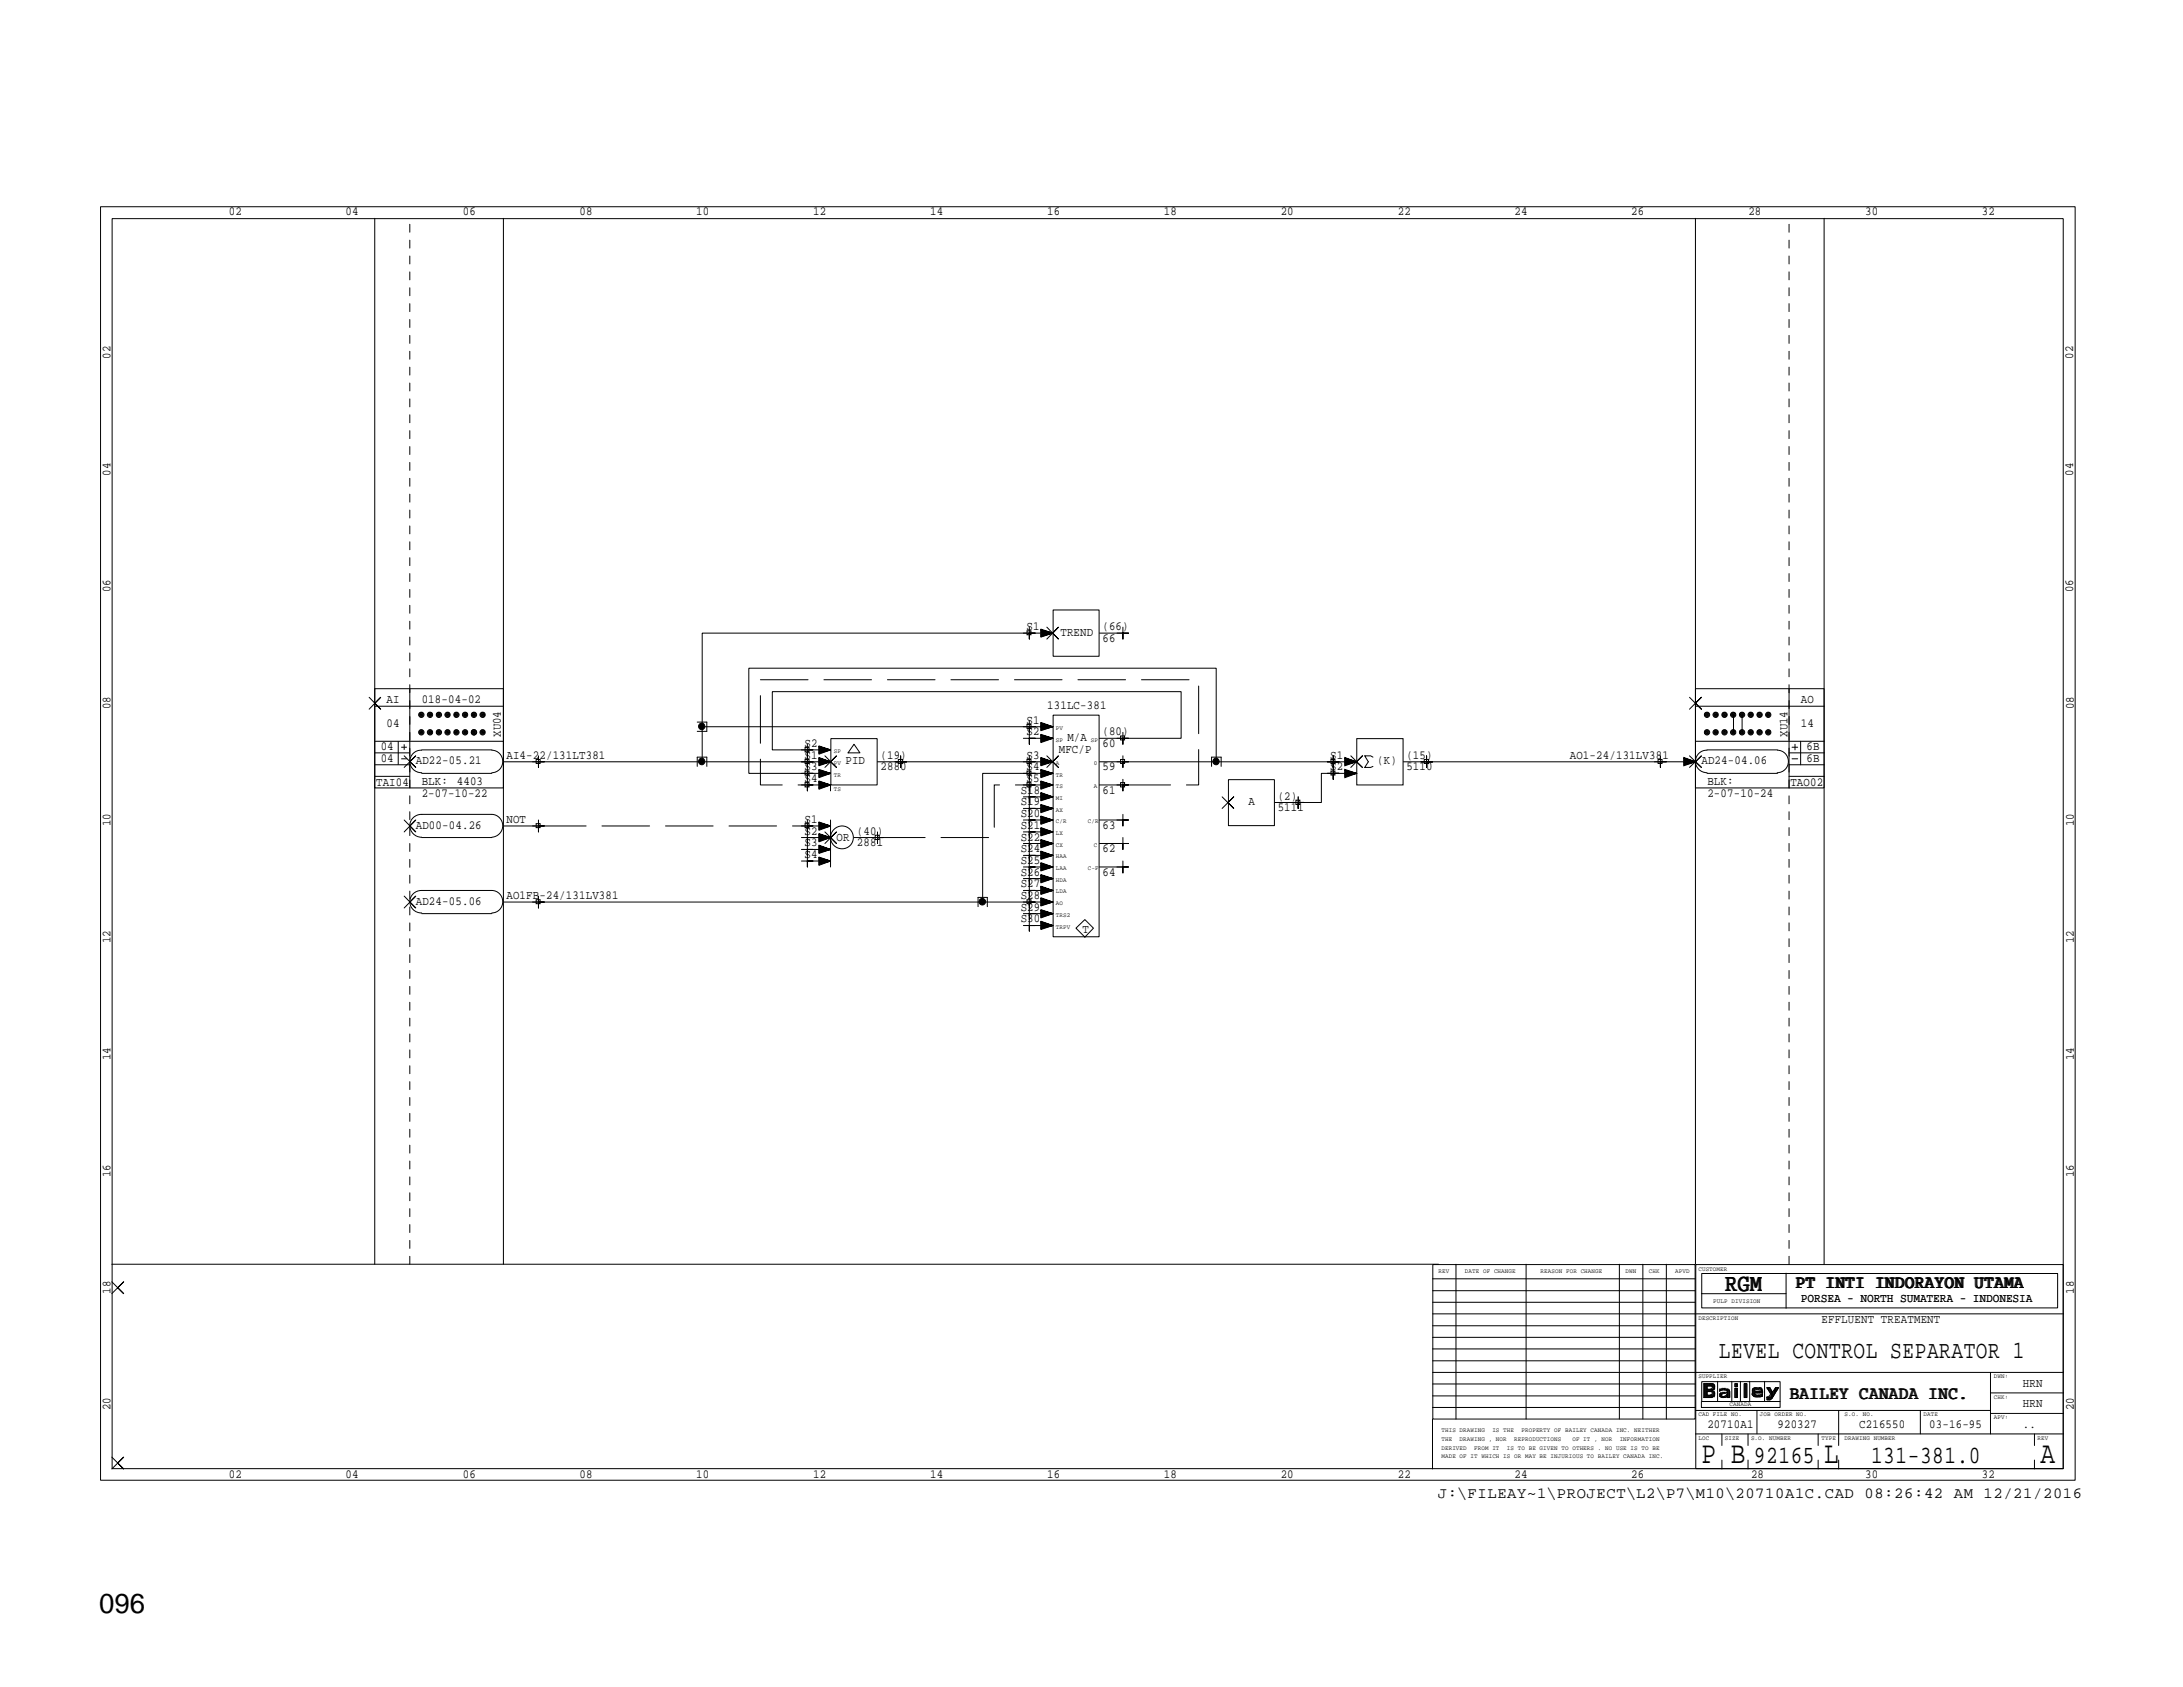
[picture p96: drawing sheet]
<svg xmlns="http://www.w3.org/2000/svg" width="279mm" height="216mm" viewBox="0 0 279 216" stroke-linecap="round" stroke-linejoin="round" font-family="sans-serif">
<defs><g id="words">
<g font-size="4">
<text x="217.8" y="187.2">P B</text>
<text x="233.5" y="187.2">L</text>
<text x="261.2" y="187.2">A</text>
</g>
<text font-size="3.5" x="12.7" y="206.4">096</text>
<g font-size="3.2">
<text x="220.8" y="165.2">RGM</text>
<text x="220" y="173.8">LEVEL CONTROL SEPARATOR 1</text>
<text x="224.5" y="187.2">92165</text>
<text x="239.5" y="187.2">131-381.0</text>
</g>
<g font-size="2.4">
<text x="230" y="164.8">PT INTI INDORAYON UTAMA</text>
<text x="229.1" y="179">BAILEY CANADA INC.</text>
</g>
<text font-size="2" x="184" y="191.8">J:\FILEAY~1\PROJECT\L2\P7\M10\20710A1C.CAD 08:26:42 AM 12/21/2016</text>
<g font-size="1.6">
<text x="29.3" y="27.6">02</text>
<text x="44.2" y="27.6">04</text>
<text x="59.2" y="27.6">06</text>
<text x="74.2" y="27.6">08</text>
<text x="89.1" y="27.6">10</text>
<text x="104.1" y="27.6">12</text>
<text x="119" y="27.6">14</text>
<text x="134" y="27.6">16</text>
<text x="149" y="27.6">18</text>
<text x="163.9" y="27.6">20</text>
<text x="178.9" y="27.6">22</text>
<text x="193.8" y="27.6">24</text>
<text x="208.8" y="27.6">26</text>
<text x="223.8" y="27.6">28</text>
<text x="238.7" y="27.6">30</text>
<text x="253.7" y="27.6">32</text>
<text x="14.1" y="45.9" transform="rotate(-90 14.1 45.9)">02</text>
<text x="265.3" y="45.9" transform="rotate(-90 265.3 45.9)">02</text>
<text x="14.1" y="60.9" transform="rotate(-90 14.1 60.9)">04</text>
<text x="265.3" y="60.9" transform="rotate(-90 265.3 60.9)">04</text>
<text x="14.1" y="75.8" transform="rotate(-90 14.1 75.8)">06</text>
<text x="265.3" y="75.8" transform="rotate(-90 265.3 75.8)">06</text>
<text x="131.4" y="80.6">S1</text>
<text x="135.7" y="81.4">TREND</text>
<text x="141.1" y="82.1">66</text>
<text x="141.1" y="80.6">(66)</text>
<text x="14.1" y="90.8" transform="rotate(-90 14.1 90.8)">08</text>
<text x="48.7" y="96">04</text>
<text x="49.5" y="90">AI</text>
<text x="49.5" y="93">04</text>
<text x="54" y="90">018-04-02</text>
<text x="64.1" y="94.3" transform="rotate(-90 64.1 94.3)">XU04</text>
<text x="103" y="95.6">S2</text>
<text x="131.4" y="94.1">S2</text>
<text x="131.4" y="92.6">S1</text>
<text x="134" y="90.7">131LC-381</text>
<text x="136.6" y="94.9">M/A</text>
<text x="141.1" y="95.6">60</text>
<text x="141.1" y="94.1">(80)</text>
<text x="228.8" y="94.3" transform="rotate(-90 228.8 94.3)">XU14</text>
<text x="230.5" y="90">AO</text>
<text x="230.5" y="93">14</text>
<text x="231.2" y="96">6B</text>
<text x="265.4" y="90.8" transform="rotate(-90 265.4 90.8)">08</text>
<text x="48.1" y="100.6">TAI04</text>
<text x="48.7" y="97.5">04</text>
<text x="53.2" y="97.8">AD22-05.21</text>
<text x="54" y="100.5">BLK:</text>
<text x="54" y="102">2-07-10-22</text>
<text x="58.5" y="100.5">4403</text>
<text x="64.8" y="97.1">AI4-22/131LT381</text>
<text x="103" y="97.1">S1</text>
<text x="103" y="100.1">S4</text>
<text x="103" y="98.6">S3</text>
<text x="108.2" y="97.8">PID</text>
<text x="112.7" y="98.6">2880</text>
<text x="112.7" y="97.1">(19)</text>
<text x="130.6" y="101.6">S18</text>
<text x="131.4" y="100.1">S5</text>
<text x="131.4" y="98.6">S4</text>
<text x="131.4" y="97.1">S3</text>
<text x="135.5" y="96.3">MFC/P</text>
<text x="141.1" y="98.6">59</text>
<text x="141.1" y="101.6">61</text>
<text x="170.3" y="98.6">S2</text>
<text x="170.3" y="97.1">S1</text>
<text x="176.3" y="97.8">(K)</text>
<text x="180" y="98.6">5110</text>
<text x="180" y="97.1">(15)</text>
<text x="200.9" y="97.1">AO1-24/131LV381</text>
<text x="217.8" y="97.8">AD24-04.06</text>
<text x="218.5" y="100.5">BLK:</text>
<text x="218.5" y="102">2-07-10-24</text>
<text x="229.1" y="100.6">TAO02</text>
<text x="231.2" y="97.5">6B</text>
<text x="14.1" y="105.7" transform="rotate(-90 14.1 105.7)">10</text>
<text x="53.2" y="106.1">AD00-04.26</text>
<text x="64.8" y="105.3">NOT</text>
<text x="103" y="106.8">S2</text>
<text x="103" y="105.3">S1</text>
<text x="107.1" y="107.6">OR</text>
<text x="109.7" y="106.8">(40)</text>
<text x="130.6" y="107.6">S22</text>
<text x="130.6" y="106.1">S21</text>
<text x="130.6" y="104.6">S20</text>
<text x="130.6" y="103.1">S19</text>
<text x="141.1" y="106.1">63</text>
<text x="159.8" y="103.1">A</text>
<text x="163.5" y="103.8">5111</text>
<text x="163.5" y="102.3">(2)</text>
<text x="265.4" y="105.7" transform="rotate(-90 265.4 105.7)">10</text>
<text x="103" y="109.8">S4</text>
<text x="103" y="108.3">S3</text>
<text x="109.7" y="108.3">2881</text>
<text x="130.6" y="113.5">S27</text>
<text x="130.6" y="112.1">S26</text>
<text x="130.6" y="110.6">S25</text>
<text x="130.6" y="109">S24</text>
<text x="141.1" y="109">62</text>
<text x="141.1" y="112.1">64</text>
<text x="53.2" y="115.8">AD24-05.06</text>
<text x="64.8" y="115.1">AO1FB-24/131LV381</text>
<text x="130.6" y="118">S30</text>
<text x="130.6" y="116.5">S29</text>
<text x="130.6" y="115.1">S28</text>
<text x="138.6" y="119.5">T</text>
<text x="14.1" y="120.7" transform="rotate(-90 14.1 120.7)">12</text>
<text x="265.4" y="120.7" transform="rotate(-90 265.4 120.7)">12</text>
<text x="14.1" y="135.6" transform="rotate(-90 14.1 135.6)">14</text>
<text x="265.4" y="135.6" transform="rotate(-90 265.4 135.6)">14</text>
<text x="14.1" y="150.6" transform="rotate(-90 14.1 150.6)">16</text>
<text x="265.4" y="150.6" transform="rotate(-90 265.4 150.6)">16</text>
<text x="14.1" y="165.6" transform="rotate(-90 14.1 165.6)">18</text>
<text x="230.5" y="166.7">PORSEA - NORTH SUMATERA - INDONESIA</text>
<text x="265.4" y="165.6" transform="rotate(-90 265.4 165.6)">18</text>
<text x="233.1" y="169.3">EFFLUENT TREATMENT</text>
<text x="258.9" y="177.5">HRN</text>
<text x="14.1" y="180.5" transform="rotate(-90 14.1 180.5)">20</text>
<text x="218.5" y="182.8">20710A1</text>
<text x="227.5" y="182.8">920327</text>
<text x="238" y="182.8">C216550</text>
<text x="246.9" y="182.8">03-16-95</text>
<text x="258.9" y="180.1">HRN</text>
<text x="258.9" y="182.8">..</text>
<text x="265.4" y="180.5" transform="rotate(-90 265.4 180.5)">20</text>
<text x="29.3" y="189.1">02</text>
<text x="44.2" y="189.1">04</text>
<text x="59.2" y="189.1">06</text>
<text x="74.2" y="189.1">08</text>
<text x="89.1" y="189.1">10</text>
<text x="104.1" y="189.1">12</text>
<text x="119" y="189.1">14</text>
<text x="134" y="189.1">16</text>
<text x="149" y="189.1">18</text>
<text x="163.9" y="189.1">20</text>
<text x="178.9" y="189.1">22</text>
<text x="193.8" y="189.1">24</text>
<text x="208.8" y="189.1">26</text>
<text x="224.1" y="189.1">28</text>
<text x="238.7" y="189.1">30</text>
<text x="253.7" y="189.1">32</text>
</g>
<g font-size=".8">
<text x="135.1" y="94.9">SP</text>
<text x="135.1" y="93.4">PV</text>
<text x="139.6" y="94.9">SP</text>
<text x="106.7" y="101.3">TS</text>
<text x="106.7" y="99.4">TR</text>
<text x="106.7" y="97.9">PV</text>
<text x="106.7" y="96.4">SP</text>
<text x="135.1" y="100.9">TS</text>
<text x="135.1" y="99.4">TR</text>
<text x="135.1" y="97.9">A</text>
<text x="140" y="100.9">A</text>
<text x="140" y="97.9">0</text>
<text x="135.1" y="106.8">LX</text>
<text x="135.1" y="105.4">C/R</text>
<text x="135.1" y="103.9">AX</text>
<text x="135.1" y="102.4">MI</text>
<text x="139.2" y="105.4">C/R</text>
<text x="135.1" y="112.9">HDA</text>
<text x="135.1" y="111.3">LAA</text>
<text x="135.1" y="109.9">HAA</text>
<text x="135.1" y="108.4">CX</text>
<text x="139.2" y="111.3">C-F</text>
<text x="140" y="108.4">C</text>
<text x="135.1" y="118.8">TRPV</text>
<text x="135.1" y="117.3">TRS2</text>
<text x="135.1" y="115.8">AO</text>
<text x="135.1" y="114.3">LDA</text>
<text x="184.1" y="162.9">REV</text>
<text x="187.5" y="162.9">DATE OF CHANGE</text>
<text x="197.2" y="162.9">REASON FOR CHANGE</text>
<text x="208.1" y="162.9">DWN</text>
<text x="211" y="162.9">CHK</text>
<text x="214.4" y="162.9">APVD</text>
<text x="217.4" y="162.6">CUSTOMER</text>
<text x="219.3" y="166.7">PULP DIVISION</text>
<text x="217.4" y="169">DESCRIPTION</text>
<text x="217.4" y="176.4">SUPPLIER</text>
<text x="221.4" y="180">CANADA</text>
<text x="255.2" y="179">CHK:</text>
<text x="255.2" y="176.4">DWN:</text>
<text x="184.5" y="185.5">DERIVED</text>
<text x="184.5" y="184.4">THE</text>
<text x="184.5" y="183.3">THIS DRAWING</text>
<text x="186.8" y="184.4">DRAWING , NOR</text>
<text x="188.7" y="185.5">FROM IT</text>
<text x="191" y="183.3">IS THE</text>
<text x="192.9" y="185.5">IS TO BE GIVEN TO OTHERS . NO USE IS TO BE</text>
<text x="193.8" y="184.4">REPRODUCTIONS</text>
<text x="194.7" y="183.3">PROPERTY OF BAILEY CANADA INC. NEITHER</text>
<text x="201.2" y="184.4">OF IT , NOR</text>
<text x="207.3" y="184.4">INFORMATION</text>
<text x="217.4" y="184.3">LOC</text>
<text x="217.4" y="181.3">CAD FILE NO.</text>
<text x="220.8" y="184.3">SIZE</text>
<text x="224.1" y="184.3">S.O. NUMBER</text>
<text x="225.3" y="181.3">JOB ORDER NO.</text>
<text x="233.1" y="184.3">TYPE</text>
<text x="236.1" y="184.3">DRAWING NUMBER</text>
<text x="236.1" y="181.3">S.O. NO.</text>
<text x="246.2" y="181.3">DATE</text>
<text x="255.2" y="181.7">APV:</text>
<text x="260.8" y="184.3">REV</text>
<text x="184.5" y="186.6">MADE OF IT WHICH IS OR MAY BE INJURIOUS TO BAILEY CANADA INC.</text>
</g>
</g></defs>
<g fill="none" stroke="#000" stroke-width=".13">
<path d="M12.9 26.5h252.7v162.9h-252.7zM14.4 28h249.7v160h-249.7zM48 27.9v133.9M64.4 27.9v133.9M217 27.9v133.9M233.5 27.9v133.9M134.8 78.1h5.9v5.9h-5.9zM47.2 89.2l1.5 1.6-.7-.8 .7-.8-1.5 1.6M48 88.1h16.4v12.7h-16.4zM48 94.9h16.4M48 90.4h16.4M48 96.4h4.5"/>
<path d="M48 97.9h4.5M48 99.4h4.5M51 94.9v3M51.4 97.1h.7M51.4 95.6h.7M51.7 96.7l1.5 1.5-.7-.7 .7-.8-1.5 1.5M51.7 95.2v.8M52.5 88.1v12.7M53.8 93.6h.2v.2h-.2zM53.8 91.3h.2v.3h-.2zM53.8 91.4h.2v.1h-.2zM53.9 93.7h.1z"/>
<path d="M53.9 91.4l.1 .1zM54 96a1.44 1.44 0 0 0-1.5 1.5 1.44 1.44 0 0 0 1.5 1.4M54 99h8.9M54 96h8.9M54.9 93.6h.3v.2h-.3zM54.9 91.3h.3v.3h-.3zM55 93.6h.1v.2h-.1zM55 91.4h.1v.1h-.1zM55 93.7h.1zM55 91.4l.1 .1zM56 93.6h.3v.2h-.3zM56 91.3h.3v.3h-.3z"/>
<path d="M56.1 93.6h.1v.2h-.1zM56.1 91.4h.1v.1h-.1zM56.1 93.7h.1zM56.1 91.4l.1 .1zM57.2 93.6h.2v.2h-.2zM57.2 91.3h.2v.3h-.2zM57.2 91.4h.2v.1h-.2zM57.3 93.7h.1M57.3 91.4v.1zM58.3 93.6h.2v.2h-.2zM58.3 91.3h.2v.3h-.2zM58.3 91.4h.2v.1h-.2z"/>
<path d="M58.4 93.7h.1zM58.4 91.4l.1 .1zM59.4 93.6h.3v.2h-.3zM59.4 91.3h.3v.3h-.3zM59.5 93.6h.1v.2h-.1zM59.5 91.4h.1v.1h-.1zM59.5 93.7h.1zM59.5 91.4l.1 .1zM60.5 93.6h.3v.2h-.3zM60.5 91.3h.3v.3h-.3zM60.6 93.6h.1v.2h-.1zM60.6 91.4h.1v.1h-.1z"/>
<path d="M60.6 93.7h.1zM60.6 91.4l.1 .1zM61.6 93.6h.3v.2h-.3zM61.6 91.3h.3v.3h-.3zM61.7 93.6h.2v.2h-.2zM61.7 91.4h.2v.1h-.2zM61.7 93.7h.1zM61.7 91.4l.1 .1zM62.9 96a1.44 1.44 0 0 1 1.4 1.5 1.44 1.44 0 0 1-1.4 1.4M68.6 97.2h.5v.5h-.5zM68.9 96.7v1.5v-.7h.8h-1.5M89.2 98.1v-1.2h1.3v1.2"/>
<path d="M89.2 92.4h1.3v1.2h-1.3M89.9 93v4.5M103 97.2h.5v.5h-.5zM103 95.7h.5v.5h-.5zM103 98.7h.5v.5h-.5zM103.3 96.7v1.5v-.7h.8h-1.5M103.3 95.2v1.5v-.7h.8h-1.5M103.3 98.2v1.5v-.7h.8h-1.5M103.3 99.7v1.5v-.7h.8h-1.5M104.8 97.9l1.5-.4-1.5 .4M104.8 97.7l1.5-.2-1.5 .3M104.8 97.6l1.5-.1-1.5 .1"/>
<path d="M104.8 97.4l1.5 .1h-41.9M104.8 97.3l1.5 .2-1.5-.2M104.8 97.1l1.5 .4-1.5-.3M104.8 97l1.5 .5-1.5 .5v-1.1l1.5 .6M104.8 99.4l1.5-.4-1.5 .4M104.8 99.2l1.5-.2-1.5 .3M104.8 99.1l1.5-.1-1.5 .1M104.8 98.8l1.5 .2-1.5-.2M104.8 98.6l1.5 .4-1.5-.3M104.8 98.6l1.5 .4-1.5 .5v-1l1.5 .5M104.8 96.3l1.5-.3-1.5 .4M104.8 96.2l1.5-.2-1.5 .3"/>
<path d="M104.8 96.1l1.5-.1-1.5 .1M104.8 95.8l1.5 .2-1.5-.2M104.8 95.6l1.5 .4-1.5-.3M104.8 95.5l1.5 .5-1.5 .5v-1l1.5 .5M105.6 96.7l1.5 1.5-.8-.7 .8-.8-1.5 1.5M106.3 94.5h6v6h-6zM109.3 95.2l.8 1.1h-1.6zM115 97.2h.5v.5h-.5zM115.3 96.7v1.5v-.7h.7h-1.4M131.4 92.7h.6v.5h-.6zM131.4 97.2h.6v.5h-.6zM131.4 98.7h.6v.5h-.6z"/>
<path d="M131.4 80.7h.6v.5h-.6zM131.7 92.2v1.5v-.7h.8h-1.5M131.7 93.7v1.5v-.7h.8h-1.5M131.7 96.7v1.5v-.7h.8h-1.5M131.7 98.2v1.5v-.7h.8h-1.5M131.7 99.7v1.5v-.7h.8h-1.5M131.7 80.3v1.5v-.8h.8h-1.5M133.2 98.9l1.5 .1h-8.9v16.4M133.2 99.4l1.5-.4-1.5 .4M133.2 99.2l1.5-.2-1.5 .3M133.2 99.1l1.5-.1-1.5 .1M133.2 98.8l1.5 .2-1.5-.2"/>
<path d="M133.2 98.6l1.5 .4-1.5-.3M133.2 98.6l1.5 .4-1.5 .5v-1l1.5 .5M133.2 97.9l1.5-.4-1.5 .4M133.2 97.7l1.5-.2-1.5 .3M133.2 97.6l1.5-.1-1.5 .1M133.2 97.4l1.5 .1h-22.4M133.2 97.3l1.5 .2-1.5-.2M133.2 97.1l1.5 .4-1.5-.3M133.2 97l1.5 .5-1.5 .5v-1.1l1.5 .6M133.2 94.9l1.5-.4-1.5 .5M133.2 94.7l1.5-.2-1.5 .3M133.2 94.6l1.5-.1-1.5 .2"/>
<path d="M133.2 94.4l1.5 .1h-3M133.2 94.3l1.5 .2-1.5-.1M133.2 94.1l1.5 .4-1.5-.3M133.2 94.1l1.5 .4-1.5 .5v-1l1.5 .5M133.2 93.4l1.5-.4-1.5 .4M133.2 93.2l1.5-.2-1.5 .3M133.2 93.1l1.5-.1-1.5 .1M133.2 92.9l1.5 .1h-44.8M133.2 92.8l1.5 .2-1.5-.2M133.2 92.6l1.5 .4-1.5-.3M133.2 92.5l1.5 .5-1.5 .5v-1l1.5 .5M133.2 80.9l1.5 .1h-44.8v12"/>
<path d="M133.2 81.4l1.5-.4-1.5 .5M133.2 81.2l1.5-.2-1.5 .3M133.2 81.1l1.5-.1-1.5 .2M133.2 80.8l1.5 .2-1.5-.1M133.2 80.6l1.5 .4-1.5-.3M133.2 80.6l1.5 .4-1.5 .5v-1l1.5 .5M134 96.7l1.5 1.5-.8-.7 .8-.8-1.5 1.5M134 80.3l1.5 1.5-.8-.8 .8-.7-1.5 1.5M134.8 91.5h5.9v28.4h-5.9zM140.7 94.5h10.5v-6h-52.4v7.5h7.5l-1.5-.1M140.7 81h3M143.4 97.2h.5v.5h-.5z"/>
<path d="M143.4 94.2h.5v.5h-.5zM143.7 96.7v1.5v-.7h.7h-1.4M143.7 93.7v1.5v-.7h.7h-1.4M143.7 99.7v1.5v-.7h.7h-1.4M143.7 80.3v1.5v-.8h.7h-1.4M155.1 98.1v-1.2h1.2v1.2M155.7 97.5v-12h-59.9v13.5h10.5l-1.5-.1M157.2 99.8h5.9v5.9h-5.9zM170.3 97.2h.6v.5h-.6zM170.3 98.7h.6v.5h-.6zM170.6 96.7v1.5v-.7h.8h-1.5M170.6 98.2v1.5v-.7h.8h-1.5"/>
<path d="M172.1 97.9l1.5-.4-1.5 .4M172.1 97.7l1.5-.2-1.5 .3M172.1 97.6l1.5-.1-1.5 .1M172.1 97.4l1.5 .1h-32.9M172.1 97.3l1.5 .2-1.5-.2M172.1 97.1l1.5 .4-1.5-.3M172.1 97l1.5 .5-1.5 .5v-1.1l1.5 .6M172.1 98.9l1.5 .1h-4.5v3.7h-5.9M172.1 99.4l1.5-.4-1.5 .4M172.1 99.2l1.5-.2-1.5 .3M172.1 99.1l1.5-.1-1.5 .1M172.1 98.8l1.5 .2-1.5-.2"/>
<path d="M172.1 98.6l1.5 .4-1.5-.3M172.1 98.6l1.5 .4-1.5 .5v-1l1.5 .5M172.9 96.7l1.5 1.5-.8-.7 .8-.8-1.5 1.5M173.7 94.5h5.9v6h-5.9zM175.7 96.9l-.3-.2h-.7l.4 .8-.4 .7h.7l.3-.1M182.3 97.2h.5v.5h-.5zM182.6 96.7v1.5v-.7h.7h-1.4M212.2 97.2h.5v.5h-.5zM212.5 96.7v1.5v-.7h.8h-1.5M215.5 97.9l1.5-.4-1.5 .4M215.5 97.7l1.5-.2-1.5 .3M215.5 97.6l1.5-.1-1.5 .1"/>
<path d="M215.5 97.4l1.5 .1h-1.5M215.5 97.3l1.5 .2-1.5-.2M215.5 97.1l1.5 .4-1.5-.3M215.5 97l1.5 .5-1.5 .5v-1.1l1.5 .6h-37.4M216.2 89.2l1.6 1.6-.8-.8 .8-.8-1.6 1.6M216.2 96.7l1.6 1.5-.8-.7 .8-.8-1.6 1.5M217 88.1h16.5v12.7h-16.5zM217 94.9h16.5M217 90.4h16.5M218.3 93.6h.3v.2h-.3zM218.3 91.3h.3v.3h-.3zM218.4 93.6h.1v.2h-.1z"/>
<path d="M218.4 91.4h.1v.1h-.1zM218.5 93.7h.1M218.5 91.5h.1M218.5 96a1.44 1.44 0 0 0-1.5 1.5 1.44 1.44 0 0 0 1.5 1.4M218.5 99h9M218.5 96h9M219.5 93.6h.2v.2h-.2zM219.5 91.3h.2v.3h-.2zM219.5 91.4h.2v.1h-.2zM219.6 93.7h.1M219.6 91.4v.1zM220.6 93.6h.2v.2h-.2z"/>
<path d="M220.6 91.3h.2v.3h-.2zM220.6 91.4h.2v.1h-.2zM220.7 93.7h.1M220.7 91.5h.1M221.7 93.6h.3v.2h-.3zM221.7 91.3h.3v.3h-.3zM221.7 93.6h.2v.2h-.2zM221.7 91.4h.2v.1h-.2zM221.8 93.7h.1zM221.8 91.4l.1 .1zM221.9 91.5v2.2M222.8 93.6h.3v.2h-.3z"/>
<path d="M222.8 91.3h.3v.3h-.3zM222.9 93.6h.1v.2h-.1zM222.9 91.4h.1v.1h-.1zM223 93.7h.1M223 91.5h.1M223 91.5v2.2M224 93.6h.2v.2h-.2zM224 91.3h.2v.3h-.2zM224 91.4h.2v.1h-.2zM224 93.7h.1zM224 91.4l.1 .1zM225.1 93.6h.2v.2h-.2z"/>
<path d="M225.1 91.3h.2v.3h-.2zM225.1 91.4h.2v.1h-.2zM225.2 93.7h.1M225.2 91.5h.1M226.2 93.6h.3v.2h-.3zM226.2 91.3h.3v.3h-.3zM226.2 93.6h.2v.2h-.2zM226.2 91.4h.2v.1h-.2zM226.3 93.7h.1zM226.3 91.4l.1 .1zM227.5 96a1.44 1.44 0 0 1 1.4 1.5 1.44 1.44 0 0 1-1.4 1.4M229 96.4h4.5"/>
<path d="M229 97.9h4.5M229 99.4h4.5M229 88.1v12.7M229.4 97.1h.7M229.4 95.6h.7M229.7 95.2v.8M230.5 94.9v3M51.7 114.7l1.5 1.5-.7-.8 .7-.7-1.5 1.5M51.7 104.9l1.5 1.6-.7-.8 .7-.8-1.5 1.6M54 116.8a1.44 1.44 0 0 1-1.5-1.4 1.44 1.44 0 0 1 1.5-1.4h8.9a1.44 1.44 0 0 1 1.4 1.4 1.44 1.44 0 0 1-1.4 1.4M54 116.9h8.9M54 107.1a1.46 1.46 0 0 1-1.5-1.4 1.46 1.46 0 0 1 1.5-1.5h8.9a1.46 1.46 0 0 1 1.4 1.5 1.46 1.46 0 0 1-1.4 1.4"/>
<path d="M54 107.2h8.9M64.4 105.7h4.5M68.6 115.1h.5v.6h-.5zM68.6 105.4h.5v.5h-.5zM68.9 114.7v1.5v-.8h.8h-1.5M68.9 104.9v1.6v-.8h.8h-1.5M103 100.2h.5v.5h-.5zM103 105.4h.5v.5h-.5zM103.3 104.9v1.6v-.8h.8h-1.5M103.3 106.5v1.4v-.7h.8h-1.5M103.3 107.9v1.6v-.8h.8h-1.5M103.3 109.5v1.5v-.8h.8h-1.5"/>
<path d="M104.8 100.8l1.5-.3-1.5 .4M104.8 100.7l1.5-.2-1.5 .3M104.8 100.5h1.5l-1.5 .1M104.8 100.4l1.5 .1h-3M104.8 100.2l1.5 .3-1.5-.2M104.8 100.1l1.5 .4-1.5-.3M104.8 100l1.5 .5-1.5 .5v-1.1l1.5 .6v.7M104.8 106.1l1.5-.4-1.5 .5M104.8 105.9l1.5-.2-1.5 .3M104.8 105.8l1.5-.1-1.5 .2M104.8 105.6l1.5 .1h-3M104.8 105.5l1.5 .2-1.5-.1"/>
<path d="M104.8 105.3l1.5 .4-1.5-.3M104.8 105.3l1.5 .4-1.5 .6v-1.1l1.5 .5M104.8 107.6l1.5-.4-1.5 .5M104.8 107.4l1.5-.2-1.5 .3M104.8 107.3l1.5-.1-1.5 .2M104.8 107.1l1.5 .1h-3M104.8 107l1.5 .2-1.5-.1M104.8 106.8l1.5 .4-1.5-.3M104.8 106.8l1.5 .4-1.5 .5v-1l1.5 .5M104.8 109.1l1.5-.4-1.5 .4M104.8 108.9l1.5-.2-1.5 .3M104.8 108.8l1.5-.1-1.5 .1"/>
<path d="M104.8 108.6l1.5 .1h-3M104.8 108.5l1.5 .2-1.5-.2M104.8 108.3l1.5 .4-1.5-.3M104.8 108.2l1.5 .5-1.5 .5v-1l1.5 .5M104.8 110.6l1.5-.4-1.5 .5M104.8 110.4l1.5-.2-1.5 .3M104.8 110.3l1.5-.1-1.5 .2M104.8 110.1l1.5 .1h-3M104.8 110l1.5 .2-1.5-.1M104.8 109.8l1.5 .4-1.5-.3M104.8 109.8l1.5 .4-1.5 .5v-1l1.5 .5M105.6 106.5l1.5 1.4-.8-.7 .8-.7-1.5 1.4"/>
<path d="M106.3 104.9v6.1M109.3 107.2h3M112 106.9h.5v.5h-.5zM112.3 106.5v1.4v-.7h.7h-1.5M125.2 116v-1.2h1.2v1.2M131.4 100.2h.6v.5h-.6zM131.4 115.1h.6v.6h-.6zM131.7 101.2v1.5v-.7h.8h-1.5M131.7 102.7v1.5v-.7h.8h-1.5M131.7 104.2v1.5v-.8h.8h-1.5M131.7 105.7v1.5v-.7h.8h-1.5M131.7 107.2v1.5v-.8h.8h-1.5"/>
<path d="M131.7 108.7v1.5v-.7h.8h-1.5M131.7 110.2v1.5v-.7h.8h-1.5M131.7 111.7v1.5v-.8h.8h-1.5M131.7 113.2v1.5v-.7h.8h-1.5M131.7 114.7v1.5v-.8h.8h-1.5M131.7 116.2v1.5v-.8h.8h-1.5M131.7 117.7v1.5v-.8h.8h-1.5M133.2 118.8l1.5-.4-1.5 .5M133.2 118.7l1.5-.3-1.5 .3M133.2 118.5l1.5-.1-1.5 .2M133.2 118.4h1.5h-3M133.2 118.2l1.5 .2-1.5-.1"/>
<path d="M133.2 118.1l1.5 .3-1.5-.3M133.2 118l1.5 .4-1.5 .6v-1.1l1.5 .5M133.2 117.3l1.5-.4-1.5 .5M133.2 117.1l1.5-.2-1.5 .3M133.2 117l1.5-.1-1.5 .2M133.2 116.8l1.5 .1h-3M133.2 116.7l1.5 .2-1.5-.1M133.2 116.5l1.5 .4-1.5-.3M133.2 116.5l1.5 .4-1.5 .6v-1.1l1.5 .5M133.2 115.8l1.5-.4-1.5 .5M133.2 115.7l1.5-.3-1.5 .3M133.2 115.5l1.5-.1-1.5 .2"/>
<path d="M133.2 115.4h1.5h-70.3M133.2 115.2l1.5 .2-1.5-.1M133.2 115.1l1.5 .3-1.5-.3M133.2 115l1.5 .4-1.5 .6v-1.1l1.5 .5M133.2 114.3l1.5-.3-1.5 .4M133.2 114.2l1.5-.2-1.5 .3M133.2 114h1.5l-1.5 .1M133.2 113.9l1.5 .1h-3M133.2 113.7l1.5 .3-1.5-.2M133.2 113.6l1.5 .4-1.5-.4M133.2 113.5l1.5 .5-1.5 .5v-1.1l1.5 .6M133.2 112.8l1.5-.4-1.5 .5"/>
<path d="M133.2 112.6l1.5-.2-1.5 .3M133.2 112.5l1.5-.1-1.5 .2M133.2 112.4h1.5h-3M133.2 112.2l1.5 .2-1.5-.1M133.2 112.1l1.5 .3-1.5-.3M133.2 112l1.5 .4-1.5 .6v-1.1l1.5 .5M133.2 111.3l1.5-.3-1.5 .4M133.2 111.2l1.5-.2-1.5 .3M133.2 111h1.5l-1.5 .1M133.2 110.9l1.5 .1h-3M133.2 110.7l1.5 .3-1.5-.2M133.2 110.6l1.5 .4-1.5-.3"/>
<path d="M133.2 110.5l1.5 .5-1.5 .5v-1.1l1.5 .6M133.2 109.8l1.5-.3-1.5 .4M133.2 109.7l1.5-.2-1.5 .3M133.2 109.5h1.5l-1.5 .1M133.2 109.4l1.5 .1h-3M133.2 109.2l1.5 .3-1.5-.2M133.2 109.1l1.5 .4-1.5-.4M133.2 109l1.5 .5-1.5 .5v-1.1l1.5 .6M133.2 108.3l1.5-.4-1.5 .5M133.2 108.2l1.5-.3-1.5 .3M133.2 108l1.5-.1-1.5 .2M133.2 107.9h1.5h-3"/>
<path d="M133.2 107.7l1.5 .2-1.5-.1M133.2 107.6l1.5 .3-1.5-.2M133.2 107.5l1.5 .4-1.5 .6v-1.1l1.5 .5M133.2 106.8l1.5-.3-1.5 .4M133.2 106.7l1.5-.2-1.5 .3M133.2 106.6l1.5-.1-1.5 .1M133.2 106.4l1.5 .1h-3M133.2 106.3l1.5 .2-1.5-.2M133.2 106.1l1.5 .4-1.5-.3M133.2 106l1.5 .5-1.5 .5v-1.1l1.5 .6M133.2 105.3l1.5-.4-1.5 .5M133.2 105.2l1.5-.3-1.5 .4"/>
<path d="M133.2 105l1.5-.1-1.5 .2M133.2 104.9h1.5h-3M133.2 104.7l1.5 .2-1.5-.1M133.2 104.6l1.5 .3-1.5-.3M133.2 104.5l1.5 .4-1.5 .6v-1.1l1.5 .5M133.2 103.8l1.5-.3-1.5 .4M133.2 103.7l1.5-.2-1.5 .3M133.2 103.5h1.5l-1.5 .1M133.2 103.4l1.5 .1h-3M133.2 103.3l1.5 .2-1.5-.2M133.2 103.1l1.5 .4-1.5-.3M133.2 103l1.5 .5-1.5 .5v-1l1.5 .5"/>
<path d="M133.2 102.4l1.5-.4-1.5 .4M133.2 102.2l1.5-.2-1.5 .3M133.2 102.1l1.5-.1-1.5 .1M133.2 101.9l1.5 .1h-3M133.2 101.8l1.5 .2-1.5-.2M133.2 101.6l1.5 .4-1.5-.3M133.2 101.5l1.5 .5-1.5 .5v-1.1l1.5 .6M133.2 100.8l1.5-.3-1.5 .4M133.2 100.7l1.5-.2-1.5 .3M133.2 100.5h1.5l-1.5 .1M133.2 100.4l1.5 .1h-3M133.2 100.2l1.5 .3-1.5-.2"/>
<path d="M133.2 100.1l1.5 .4-1.5-.3M133.2 100l1.5 .5-1.5 .5v-1.1l1.5 .6M137.7 118.8l1.2-1.1 1.1 1.1-1.1 1.1zM140.7 111h3M140.7 107.9h3M140.7 104.9h3M140.7 100.5h3M143.4 100.2h.5v.5h-.5zM143.7 107.2v1.5v-.8h.7h-1.4M143.7 104.2v1.5v-.8h.7h-1.4M143.7 110.2v1.5v-.7h.7h-1.4M156.4 102l1.5 1.5-.7-.8 .7-.7-1.5 1.5"/>
<path d="M165.9 102.4h.5v.6h-.5zM166.2 102v1.5v-.8h.7h-1.5M14.3 161.8h169.8M14.3 164l1.5 1.6-.7-.8 .7-.8-1.5 1.6M183.3 178.6h33.7M183.3 177.1h33.7M183.3 174.2h33.7M183.3 172.6h33.7M183.3 171.2h33.7M183.3 169.7h33.7M183.3 166.7h33.7M183.3 165.2h33.7"/>
<path d="M183.3 163.7h33.7M183.4 161.8h33.6v19.8h-33.6zM186.3 161.8v19.8M195.3 161.8v19.8M207.3 161.8v19.8M210.3 161.8v19.8M213.3 161.8v19.8M217 161.8h47.1v26.2h-47.1zM217.8 179.4v.7h10v-.7M217.8 165.6h10.8M217.8 176.8h10v2.6h-10zM217.8 163h45.6v4.4h-45.6z"/>
<path d="M218.1 177.1v1.8M218.2 177.1v1.8M218.3 177.1v1.8M218.4 177.1v1.8M218.5 177.1v1.8M218.6 177.1v.3M218.6 177.8v.3M218.6 178.6v.3M218.7 177.1v.3M218.7 177.8v.3M218.7 178.6v.3M218.8 177.1v.3"/>
<path d="M218.8 177.8v.3M218.8 178.6v.3M218.9 177.1v.3M218.9 177.8v.3M218.9 178.6v.3M219 177.4h-.5v.4h.5v.3M219 178.1h-.5v.5h.5v.3M219 178.1l.2 .2-.3 .2M219 177.4l.2 .1-.1 .2-.2 .1M219 177.1v.3M219.1 178a.4 .4 0 0 1 .4 .4 .4 .4 0 0 1-.5 .4M219.1 177.1a.4 .4 0 0 1 .4 .4 .4 .4 0 0 1-.5 .4"/>
<path d="M219.1 177.1h-1v1.8h1v-.3M219.1 177.1v.3M219.1 177.8v.3M219.2 177.1v.4M219.2 177.8v.4M219.2 178.5v.4M219.2 177.1v.8M219.2 178.1v.7M219.3 177.1v.8M219.3 178.1v.7M219.4 177.2v.7M219.4 178.1v.7"/>
<path d="M219.5 177.3v.5M219.5 178.2v.4M219.8 176.8v2.6M220.1 178.7l.2 .1 .3 .1M220.1 178v-.2v.3l.5-.2 .5 .1M220.1 178.3v.4M220.2 178.7l-.1-.2 .2-.2v.5M220.2 177.8v.2M220.2 178.3v.5M220.3 177.8v.1M220.4 177.7v.2M220.4 178.3v.1"/>
<path d="M220.4 178.7v.2M220.4 178.4l-.1 .1 .1 .1M220.4 178.2v.2M220.5 177.7v.2M220.5 178.2v.2M220.5 178.7v.2M220.6 177.7v.1M220.6 178.2v.1M220.6 178.7v.2M220.7 177.7v.2M220.7 178.2v.1M220.7 178.7v.2"/>
<path d="M220.7 178.9v-.2h.1v.2M220.8 177.7v.2M220.8 178.2v.1M220.9 177.7v.2M220.9 178.2v.1M220.9 178.6v.3M221 177.8v.1M221 178.2v.1M221 178.6v.2M221 178.5l-.3 .2h-.3M221 178.8l-.4 .1M221.1 178.2l-.2 .4"/>
<path d="M221.1 177.8v.2M221.1 177.8v.3h-.1M221.1 177.8l.2 .2M221.1 178.1v.8M221.2 177.8v1.1M221.3 177.8v1.1M221.4 177.9v1M221.4 178.1v.8h-.3v-.3M221.7 176.8v2.6M222 177.1h.4v.4h-.4zM222 177.7h.4v1.2h-.4zM222.1 177.1v.4"/>
<path d="M222.1 177.7v1.2M222.2 177.1v.4M222.2 177.7v1.2M222.3 177.1v.4M222.3 177.7v1.2M222.8 176.8v2.6M223.2 177.1h.4v1.8h-.4zM223.3 177.1v1.8M223.4 177.1v1.8M223.5 177.1v1.8M223.9 176.8v2.6M224.2 178.4l.3 .3"/>
<path d="M224.3 177.8v.8M224.4 177.7l.4-.1v.2M224.4 177.7l-.1 .2v.5M224.4 177.7v.9M224.5 177.7v1M224.5 178.3a.44 .44 0 0 0 .6 .2M224.5 177.8v.2M224.6 178.1h.7v.2M224.6 177.6v1.1M224.6 177.6v.2M224.6 178.1v.2M224.6 178.4v.4"/>
<path d="M224.7 177.9a.36 .36 0 0 1 .5 0M224.7 177.6v.2M224.7 178.1v.2M224.7 178.5v.3M224.8 178.1v.2M224.8 178.6v.2M224.9 177.6v.2M224.9 178.1v.2M224.9 178.6v.2M225 177.6v.2M225 178.1v.2M225 178.6v.2"/>
<path d="M225.1 177.6v.2M225.1 178.1v.2M225.1 178.6v.2M225.2 177.8v-.2l.3 .1v.6M225.2 178.1v.2M225.2 178.6v.2M225.2 177.6v.2M225.3 177.6v.3M225.3 178.6v.2M225.4 177.8v.2M225.4 177.6v.7M225.4 178.6v.2"/>
<path d="M225.5 178.5v.2M225.5 178.7l-.3 .1-.7-.1M225.5 177.8v.5M225.6 178.3l-.6 .3M225.6 178v.3h-1M225.6 178.4l-.1 .3v-.2M225.8 176.8v2.6M226.1 178.9v-.1h.3v.4M226.1 178.9v.3h.3M226.1 178.9h.5M226.2 177.6v.2M226.2 178.8v.4"/>
<path d="M226.3 177.6v.2M226.3 178.8v.4M226.4 177.6v.4M226.4 178.8v.4M226.4 177.6v.5M226.5 177.6v.6M226.5 178.8v.4M226.5 177.6h-.4l.8 1.2M226.5 177.6l.4 .6M226.6 178.5l-.2 .2M226.6 177.8v.5M226.6 178.7v.5"/>
<path d="M226.7 177.8v.6M226.7 178.5v.6M226.7 178v1M226.9 178.8l-.3 .3-.2 .1M226.9 178.2v.7M226.9 178.1v.6M227 178v.6M227.1 177.8v.6M227.2 177.8v.5M227.2 177.6v.6M227.2 177.6l-.3 .6M227.2 177.6h.4"/>
<path d="M227.3 177.6v.5M227.4 177.6v.4M227.5 177.6v.2M227.6 177.6l-.8 1.3v-.8M227.6 177.6l-.7 1.2M228.6 162.9v4.5M254.8 178.3h9.3M254.8 175.6v7.9M264.1 175.6h-80.8M264.1 168.1h-80.8M14.3 186.5l1.5 1.5-.7-.8 .7-.7-1.5 1.5M183.3 180.1h33.7"/>
<path d="M183.3 181.6v6.4M217 183.5h47.1M217 180.5h37.8M220.4 183.5v1.5M220.4 186.9v1.1M223.7 183.5v1.5M223.7 186.9v1.1M224.9 180.5v3M232.7 183.5v1.5M232.7 186.9v1.1M235.3 186.9v1.1M235.3 180.5v4.5"/>
<path d="M245.8 180.5v3M254.8 180.9h9.3M260.4 183.5v1.5M260.4 186.9v1.1"/>
<circle cx="53.9" cy="93.7" r=".28"/>
<circle cx="53.9" cy="91.5" r=".28"/>
<circle cx="53.9" cy="93.7" r=".34"/>
<circle cx="53.9" cy="91.5" r=".34"/>
<circle cx="55" cy="91.5" r=".26"/>
<circle cx="55" cy="93.7" r=".26"/>
<circle cx="55" cy="93.7" r=".34"/>
<circle cx="55" cy="91.5" r=".34"/>
<circle cx="56.2" cy="91.5" r=".28"/>
<circle cx="56.2" cy="93.7" r=".28"/>
<circle cx="56.2" cy="91.5" r=".34"/>
<circle cx="56.2" cy="93.7" r=".34"/>
<circle cx="57.3" cy="91.5" r=".26"/>
<circle cx="57.3" cy="93.7" r=".26"/>
<circle cx="57.3" cy="91.5" r=".34"/>
<circle cx="57.3" cy="93.7" r=".34"/>
<circle cx="58.4" cy="93.7" r=".27"/>
<circle cx="58.4" cy="91.5" r=".27"/>
<circle cx="58.4" cy="91.5" r=".34"/>
<circle cx="58.4" cy="93.7" r=".34"/>
<circle cx="59.5" cy="91.5" r=".26"/>
<circle cx="59.5" cy="93.7" r=".26"/>
<circle cx="59.5" cy="91.5" r=".34"/>
<circle cx="59.5" cy="93.7" r=".34"/>
<circle cx="60.7" cy="93.7" r=".27"/>
<circle cx="60.7" cy="91.5" r=".27"/>
<circle cx="60.7" cy="91.5" r=".34"/>
<circle cx="60.7" cy="93.7" r=".34"/>
<circle cx="61.8" cy="91.5" r=".26"/>
<circle cx="61.8" cy="93.7" r=".26"/>
<circle cx="61.8" cy="91.5" r=".34"/>
<circle cx="61.8" cy="93.7" r=".34"/>
<circle cx="89.8" cy="93" r=".41"/>
<circle cx="89.8" cy="97.5" r=".41"/>
<circle cx="155.6" cy="97.4" r=".41"/>
<circle cx="218.5" cy="93.7" r=".28"/>
<circle cx="218.5" cy="91.5" r=".28"/>
<circle cx="218.5" cy="93.7" r=".34"/>
<circle cx="218.5" cy="91.5" r=".34"/>
<circle cx="219.6" cy="93.7" r=".26"/>
<circle cx="219.6" cy="91.5" r=".26"/>
<circle cx="219.6" cy="91.5" r=".34"/>
<circle cx="219.6" cy="93.7" r=".34"/>
<circle cx="220.7" cy="93.7" r=".28"/>
<circle cx="220.7" cy="91.5" r=".28"/>
<circle cx="220.7" cy="93.7" r=".34"/>
<circle cx="220.7" cy="91.5" r=".34"/>
<circle cx="221.8" cy="91.5" r=".26"/>
<circle cx="221.8" cy="93.7" r=".26"/>
<circle cx="221.8" cy="91.5" r=".34"/>
<circle cx="221.8" cy="93.7" r=".34"/>
<circle cx="222.9" cy="93.7" r=".28"/>
<circle cx="222.9" cy="91.5" r=".28"/>
<circle cx="223" cy="91.5" r=".34"/>
<circle cx="223" cy="93.7" r=".34"/>
<circle cx="224.1" cy="93.7" r=".26"/>
<circle cx="224.1" cy="91.5" r=".26"/>
<circle cx="224.1" cy="91.5" r=".34"/>
<circle cx="224.1" cy="93.7" r=".34"/>
<circle cx="225.2" cy="93.7" r=".28"/>
<circle cx="225.2" cy="91.5" r=".28"/>
<circle cx="225.2" cy="93.7" r=".34"/>
<circle cx="225.2" cy="91.5" r=".34"/>
<circle cx="226.3" cy="93.7" r=".26"/>
<circle cx="226.3" cy="91.5" r=".26"/>
<circle cx="226.3" cy="93.7" r=".34"/>
<circle cx="226.3" cy="91.5" r=".34"/>
<circle cx="107.8" cy="107.2" r="1.46"/>
<circle cx="125.7" cy="115.4" r=".42"/>
</g>
<path d="M68.9 105.7h34.4M112.3 107.2h15v-6.7h4.4M143.7 100.5h9.7v-13.5h-56.1v13.5h6" fill="none" stroke="#000" stroke-width=".13" stroke-dasharray="6.1 2"/>
<g fill="#000">
<circle cx="89.8" cy="93" r=".41"/>
<circle cx="89.8" cy="97.5" r=".41"/>
<circle cx="155.6" cy="97.4" r=".41"/>
<circle cx="125.7" cy="115.4" r=".42"/>
</g>
<path d="M52.5 161.8v-133.9M229 161.8v-133.9" fill="none" stroke="#000" stroke-width=".13" stroke-dasharray="1 1 1 1 1 1 1 1"/>
<use href="#words"/>
</svg>
